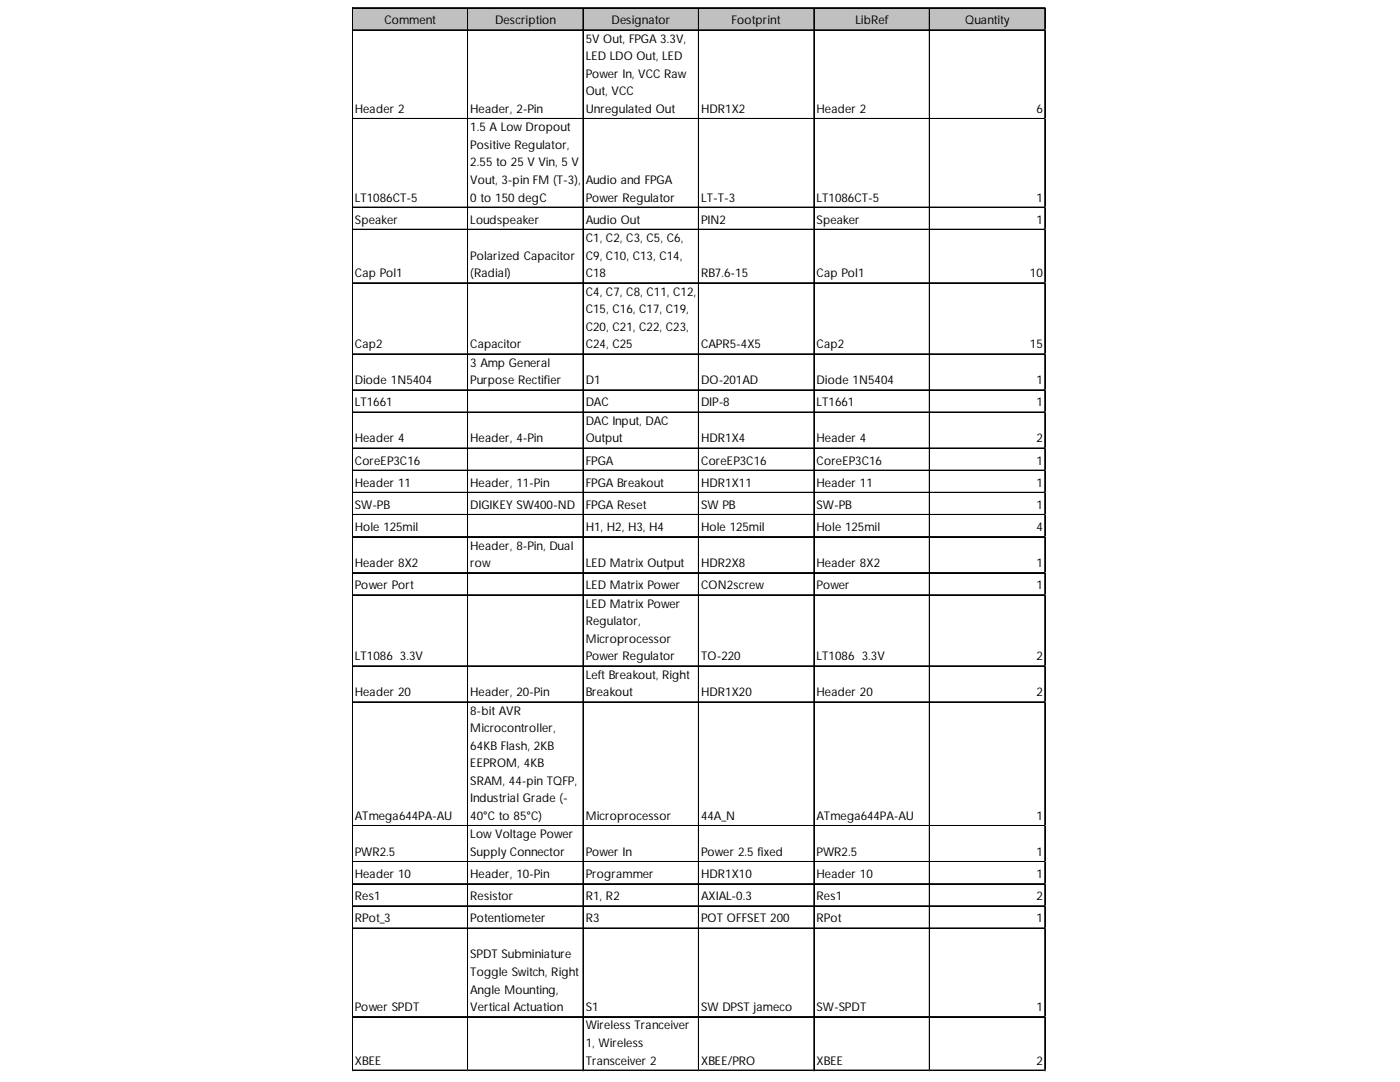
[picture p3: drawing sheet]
<svg xmlns="http://www.w3.org/2000/svg" width="279mm" height="216mm" viewBox="0 0 279 216" stroke-linecap="round" stroke-linejoin="round" font-family="sans-serif">
<defs><g id="words">
<g font-size="2.4">
<text x="76.7" y="4.9">Comment</text>
<text x="98.8" y="4.9">Description</text>
<text x="122.1" y="4.9">Designator</text>
<text x="146" y="4.9">Footprint</text>
<text x="170.7" y="4.9">LibRef</text>
<text x="192.6" y="4.9">Quantity</text>
<text x="116.9" y="8.5">5V Out, FPGA 3.3V,</text>
<text x="116.9" y="12">LED LDO Out, LED</text>
<text x="116.9" y="15.5">Power In, VCC Raw</text>
<text x="70.8" y="22.5">Header 2</text>
<text x="93.9" y="22.5">Header, 2-Pin</text>
<text x="116.9" y="19">Out, VCC</text>
<text x="116.9" y="22.5">Unregulated Out</text>
<text x="139.9" y="22.5">HDR1X2</text>
<text x="163" y="22.5">Header 2</text>
<text x="206.8" y="22.5">6</text>
<text x="93.9" y="26.2">1.5 A Low Dropout</text>
<text x="93.9" y="29.7">Positive Regulator,</text>
<text x="93.9" y="33.2">2.55 to 25 V Vin, 5 V</text>
<text x="70.8" y="40.2">LT1086CT-5</text>
<text x="93.9" y="36.7">Vout, 3-pin FM (T-3),</text>
<text x="93.9" y="40.2">0 to 150 degC</text>
<text x="116.9" y="36.7">Audio and FPGA</text>
<text x="116.9" y="40.2">Power Regulator</text>
<text x="139.9" y="40.2">LT-T-3</text>
<text x="163" y="40.2">LT1086CT-5</text>
<text x="206.8" y="40.2">1</text>
<text x="70.8" y="44.6">Speaker</text>
<text x="93.9" y="44.6">Loudspeaker</text>
<text x="116.9" y="44.6">Audio Out</text>
<text x="139.9" y="44.6">PIN2</text>
<text x="163" y="44.6">Speaker</text>
<text x="206.8" y="44.6">1</text>
<text x="93.9" y="51.8">Polarized Capacitor</text>
<text x="116.9" y="48.3">C1, C2, C3, C5, C6,</text>
<text x="116.9" y="51.8">C9, C10, C13, C14,</text>
<text x="70.8" y="55.3">Cap Pol1</text>
<text x="93.9" y="55.3">(Radial)</text>
<text x="116.9" y="55.3">C18</text>
<text x="116.9" y="59">C4, C7, C8, C11, C12,</text>
<text x="139.9" y="55.3">RB7.6-15</text>
<text x="163" y="55.3">Cap Pol1</text>
<text x="205.5" y="55.3">10</text>
<text x="116.9" y="62.5">C15, C16, C17, C19,</text>
<text x="116.9" y="66">C20, C21, C22, C23,</text>
<text x="70.8" y="69.5">Cap2</text>
<text x="93.9" y="69.5">Capacitor</text>
<text x="116.9" y="69.5">C24, C25</text>
<text x="139.9" y="69.5">CAPR5-4X5</text>
<text x="163" y="69.5">Cap2</text>
<text x="205.5" y="69.5">15</text>
<text x="70.8" y="76.7">Diode 1N5404</text>
<text x="93.9" y="73.2">3 Amp General</text>
<text x="93.9" y="76.7">Purpose Rectifier</text>
<text x="116.9" y="76.7">D1</text>
<text x="139.9" y="76.7">DO-201AD</text>
<text x="163" y="76.7">Diode 1N5404</text>
<text x="206.8" y="76.7">1</text>
<text x="70.8" y="81.1">LT1661</text>
<text x="116.9" y="81.1">DAC</text>
<text x="139.9" y="81.1">DIP-8</text>
<text x="163" y="81.1">LT1661</text>
<text x="206.8" y="81.1">1</text>
<text x="70.8" y="88.3">Header 4</text>
<text x="93.9" y="88.3">Header, 4-Pin</text>
<text x="116.9" y="84.8">DAC Input, DAC</text>
<text x="116.9" y="88.3">Output</text>
<text x="139.9" y="88.3">HDR1X4</text>
<text x="163" y="88.3">Header 4</text>
<text x="206.8" y="88.3">2</text>
<text x="70.8" y="92.7">CoreEP3C16</text>
<text x="116.9" y="92.7">FPGA</text>
<text x="139.9" y="92.7">CoreEP3C16</text>
<text x="163" y="92.7">CoreEP3C16</text>
<text x="206.8" y="92.7">1</text>
<text x="70.8" y="97.1">Header 11</text>
<text x="70.8" y="101.5">SW-PB</text>
<text x="93.9" y="97.1">Header, 11-Pin</text>
<text x="93.9" y="101.5">DIGIKEY SW400-ND</text>
<text x="116.9" y="97.1">FPGA Breakout</text>
<text x="116.9" y="101.5">FPGA Reset</text>
<text x="139.9" y="97.1">HDR1X11</text>
<text x="139.9" y="101.5">SW PB</text>
<text x="163" y="97.1">Header 11</text>
<text x="163" y="101.5">SW-PB</text>
<text x="206.8" y="97.1">1</text>
<text x="206.8" y="101.5">1</text>
<text x="70.8" y="106">Hole 125mil</text>
<text x="116.9" y="106">H1, H2, H3, H4</text>
<text x="139.9" y="106">Hole 125mil</text>
<text x="163" y="106">Hole 125mil</text>
<text x="206.8" y="106">4</text>
<text x="70.8" y="113.1">Header 8X2</text>
<text x="93.9" y="109.7">Header, 8-Pin, Dual</text>
<text x="93.9" y="113.1">row</text>
<text x="116.9" y="113.1">LED Matrix Output</text>
<text x="139.9" y="113.1">HDR2X8</text>
<text x="163" y="113.1">Header 8X2</text>
<text x="206.8" y="113.1">1</text>
<text x="70.8" y="117.6">Power Port</text>
<text x="116.9" y="117.6">LED Matrix Power</text>
<text x="139.9" y="117.6">CON2screw</text>
<text x="163" y="117.6">Power</text>
<text x="206.8" y="117.6">1</text>
<text x="116.9" y="121.3">LED Matrix Power</text>
<text x="116.9" y="124.8">Regulator,</text>
<text x="70.8" y="131.8">LT1086 3.3V</text>
<text x="116.9" y="128.3">Microprocessor</text>
<text x="116.9" y="131.8">Power Regulator</text>
<text x="139.9" y="131.8">TO-220</text>
<text x="163" y="131.8">LT1086 3.3V</text>
<text x="206.8" y="131.8">2</text>
<text x="116.9" y="135.4">Left Breakout, Right</text>
<text x="70.8" y="138.9">Header 20</text>
<text x="93.9" y="138.9">Header, 20-Pin</text>
<text x="93.9" y="142.6">8-bit AVR</text>
<text x="116.9" y="138.9">Breakout</text>
<text x="139.9" y="138.9">HDR1X20</text>
<text x="163" y="138.9">Header 20</text>
<text x="206.8" y="138.9">2</text>
<text x="93.9" y="146.1">Microcontroller,</text>
<text x="93.9" y="149.6">64KB Flash, 2KB</text>
<text x="93.9" y="153.1">EEPROM, 4KB</text>
<text x="93.9" y="156.6">SRAM, 44-pin TQFP,</text>
<text x="93.9" y="160.1">Industrial Grade (-</text>
<text x="70.8" y="163.6">ATmega644PA-AU</text>
<text x="93.9" y="163.6">40°C to 85°C)</text>
<text x="93.9" y="167.3">Low Voltage Power</text>
<text x="116.9" y="163.6">Microprocessor</text>
<text x="139.9" y="163.6">44A_N</text>
<text x="163" y="163.6">ATmega644PA-AU</text>
<text x="206.8" y="163.6">1</text>
<text x="70.8" y="170.8">PWR2.5</text>
<text x="93.9" y="170.8">Supply Connector</text>
<text x="116.9" y="170.8">Power In</text>
<text x="139.9" y="170.8">Power 2.5 fixed</text>
<text x="163" y="170.8">PWR2.5</text>
<text x="206.8" y="170.8">1</text>
<text x="70.8" y="175.2">Header 10</text>
<text x="70.8" y="179.6">Res1</text>
<text x="93.9" y="175.2">Header, 10-Pin</text>
<text x="93.9" y="179.6">Resistor</text>
<text x="116.9" y="175.2">Programmer</text>
<text x="116.9" y="179.6">R1, R2</text>
<text x="139.9" y="175.2">HDR1X10</text>
<text x="139.9" y="179.6">AXIAL-0.3</text>
<text x="163" y="175.2">Header 10</text>
<text x="163" y="179.6">Res1</text>
<text x="206.8" y="175.2">1</text>
<text x="206.8" y="179.6">2</text>
<text x="70.8" y="184.1">RPot_3</text>
<text x="93.9" y="184.1">Potentiometer</text>
<text x="116.9" y="184.1">R3</text>
<text x="139.9" y="184.1">POT OFFSET 200</text>
<text x="163" y="184.1">RPot</text>
<text x="206.8" y="184.1">1</text>
<text x="93.9" y="191.2">SPDT Subminiature</text>
<text x="93.9" y="194.7">Toggle Switch, Right</text>
<text x="70.8" y="201.7">Power SPDT</text>
<text x="93.9" y="198.2">Angle Mounting,</text>
<text x="93.9" y="201.7">Vertical Actuation</text>
<text x="116.9" y="201.7">S1</text>
<text x="139.9" y="201.7">SW DPST jameco</text>
<text x="163" y="201.7">SW-SPDT</text>
<text x="206.8" y="201.7">1</text>
<text x="116.9" y="205.4">Wireless Tranceiver</text>
<text x="116.9" y="208.9">1, Wireless</text>
<text x="70.8" y="212.4">XBEE</text>
<text x="116.9" y="212.4">Transceiver 2</text>
<text x="139.9" y="212.4">XBEE/PRO</text>
<text x="163" y="212.4">XBEE</text>
<text x="206.8" y="212.4">2</text>
</g>
</g></defs>
<path d="M70.4 1.7h138.3v4.4h-138.3z" fill="#c0c0c0"/>
<g fill="none" stroke="#000" stroke-width=".2">
<path d="M70.3 1.5v212.2M70.4 1.5v212.2M70.5 1.5h138.2M70.5 1.6h138.2M70.5 6h138.2M93.3 1.7v212M93.4 1.7v212M116.3 1.7v212M116.4 1.7v212M139.4 1.7v212M139.5 1.7v212M162.4 1.7v212"/>
<path d="M162.5 1.7v212M185.5 1.7v212M185.6 1.7v212M208.5 1.7v212M208.6 1.7v212M70.5 23.6h138.2M70.5 23.7h138.2M70.5 41.3h138.2M70.5 41.4h138.2M70.5 45.7h138.2M70.5 45.8h138.2M70.5 56.4h138.2"/>
<path d="M70.5 56.5h138.2M70.5 70.6h138.2M70.5 70.7h138.2M70.5 77.8h138.2M70.5 77.9h138.2M70.5 82.2h138.2M70.5 82.3h138.2M70.5 89.4h138.2M70.5 89.5h138.2M70.5 93.8h138.2M70.5 93.9h138.2M70.5 98.2h138.2"/>
<path d="M70.5 98.3h138.2M70.5 102.6h138.2M70.5 102.7h138.2M70.5 107.1h138.2M70.5 107.2h138.2M70.5 114.2h138.2M70.5 114.3h138.2M70.5 118.7h138.2M70.5 118.8h138.2M70.5 132.9h138.2M70.5 140h138.2M70.5 140.1h138.2"/>
<path d="M70.5 164.7h138.2M70.5 164.8h138.2M70.5 171.9h138.2M70.5 172h138.2M70.5 176.3h138.2M70.5 176.4h138.2M70.5 180.7h138.2M70.5 180.8h138.2M70.5 185.2h138.2M70.5 185.3h138.2M70.5 202.8h138.2M70.5 202.9h138.2"/>
<path d="M70.5 213.5h138.2M70.5 213.6h138.2"/>
</g>
<path d="M70.3 213.7v.1" fill="none" stroke="#d4d4d4" stroke-width=".2"/>
<path d="M70.3 213.7l.2 .1z" fill="#d4d4d4"/>
<path d="M93.3 213.7v.1" fill="none" stroke="#d4d4d4" stroke-width=".2"/>
<path d="M93.3 213.7l.2 .1z" fill="#d4d4d4"/>
<path d="M116.3 213.7v.1" fill="none" stroke="#d4d4d4" stroke-width=".2"/>
<path d="M116.3 213.7l.2 .1z" fill="#d4d4d4"/>
<path d="M139.4 213.7v.1" fill="none" stroke="#d4d4d4" stroke-width=".2"/>
<path d="M139.4 213.7l.2 .1z" fill="#d4d4d4"/>
<path d="M162.4 213.7v.1" fill="none" stroke="#d4d4d4" stroke-width=".2"/>
<path d="M162.4 213.7l.2 .1z" fill="#d4d4d4"/>
<path d="M185.5 213.7v.1" fill="none" stroke="#d4d4d4" stroke-width=".2"/>
<path d="M185.5 213.7l.1 .1z" fill="#d4d4d4"/>
<path d="M208.5 213.7v.1" fill="none" stroke="#d4d4d4" stroke-width=".2"/>
<path d="M208.5 213.7l.2 .1z" fill="#d4d4d4"/>
<path d="M208.7 1.5h.1" fill="none" stroke="#d4d4d4" stroke-width=".2"/>
<path d="M208.7 1.5v.2z" fill="#d4d4d4"/>
<path d="M208.7 6h.1" fill="none" stroke="#d4d4d4" stroke-width=".2"/>
<path d="M208.7 6v.1z" fill="#d4d4d4"/>
<path d="M208.7 23.6h.1" fill="none" stroke="#d4d4d4" stroke-width=".2"/>
<path d="M208.7 23.6v.2z" fill="#d4d4d4"/>
<path d="M208.7 41.3h.1" fill="none" stroke="#d4d4d4" stroke-width=".2"/>
<path d="M208.7 41.3v.2z" fill="#d4d4d4"/>
<path d="M208.7 45.7h.1" fill="none" stroke="#d4d4d4" stroke-width=".2"/>
<path d="M208.7 45.7v.2z" fill="#d4d4d4"/>
<path d="M208.7 56.4h.1" fill="none" stroke="#d4d4d4" stroke-width=".2"/>
<path d="M208.7 56.4v.2z" fill="#d4d4d4"/>
<path d="M208.7 70.6h.1" fill="none" stroke="#d4d4d4" stroke-width=".2"/>
<path d="M208.7 70.6v.2z" fill="#d4d4d4"/>
<path d="M208.7 77.8h.1" fill="none" stroke="#d4d4d4" stroke-width=".2"/>
<path d="M208.7 77.8v.2z" fill="#d4d4d4"/>
<path d="M208.7 82.2h.1" fill="none" stroke="#d4d4d4" stroke-width=".2"/>
<path d="M208.7 82.2v.2z" fill="#d4d4d4"/>
<path d="M208.7 89.4h.1" fill="none" stroke="#d4d4d4" stroke-width=".2"/>
<path d="M208.7 89.4v.2z" fill="#d4d4d4"/>
<path d="M208.7 93.8h.1" fill="none" stroke="#d4d4d4" stroke-width=".2"/>
<path d="M208.7 93.8v.2z" fill="#d4d4d4"/>
<path d="M208.7 98.2h.1" fill="none" stroke="#d4d4d4" stroke-width=".2"/>
<path d="M208.7 98.2v.2z" fill="#d4d4d4"/>
<path d="M208.7 102.6h.1" fill="none" stroke="#d4d4d4" stroke-width=".2"/>
<path d="M208.7 102.6v.2z" fill="#d4d4d4"/>
<path d="M208.7 107.1h.1" fill="none" stroke="#d4d4d4" stroke-width=".2"/>
<path d="M208.7 107.1v.2z" fill="#d4d4d4"/>
<path d="M208.7 114.2h.1" fill="none" stroke="#d4d4d4" stroke-width=".2"/>
<path d="M208.7 114.2v.2z" fill="#d4d4d4"/>
<path d="M208.7 118.7h.1" fill="none" stroke="#d4d4d4" stroke-width=".2"/>
<path d="M208.7 118.7v.2z" fill="#d4d4d4"/>
<path d="M208.7 132.9h.1" fill="none" stroke="#d4d4d4" stroke-width=".2"/>
<path d="M208.7 132.9v.1z" fill="#d4d4d4"/>
<path d="M208.7 140h.1" fill="none" stroke="#d4d4d4" stroke-width=".2"/>
<path d="M208.7 140v.2z" fill="#d4d4d4"/>
<path d="M208.7 164.7h.1" fill="none" stroke="#d4d4d4" stroke-width=".2"/>
<path d="M208.7 164.7v.2z" fill="#d4d4d4"/>
<path d="M208.7 171.9h.1" fill="none" stroke="#d4d4d4" stroke-width=".2"/>
<path d="M208.7 171.9v.2z" fill="#d4d4d4"/>
<path d="M208.7 176.3h.1" fill="none" stroke="#d4d4d4" stroke-width=".2"/>
<path d="M208.7 176.3v.2z" fill="#d4d4d4"/>
<path d="M208.7 180.7h.1" fill="none" stroke="#d4d4d4" stroke-width=".2"/>
<path d="M208.7 180.7v.2z" fill="#d4d4d4"/>
<path d="M208.7 185.2h.1" fill="none" stroke="#d4d4d4" stroke-width=".2"/>
<path d="M208.7 185.2v.1z" fill="#d4d4d4"/>
<path d="M208.7 202.8h.1" fill="none" stroke="#d4d4d4" stroke-width=".2"/>
<path d="M208.7 202.8v.2z" fill="#d4d4d4"/>
<path d="M208.7 213.5h.1" fill="none" stroke="#d4d4d4" stroke-width=".2"/>
<path d="M208.7 213.5v.2z" fill="#d4d4d4"/>
<use href="#words"/>
</svg>
